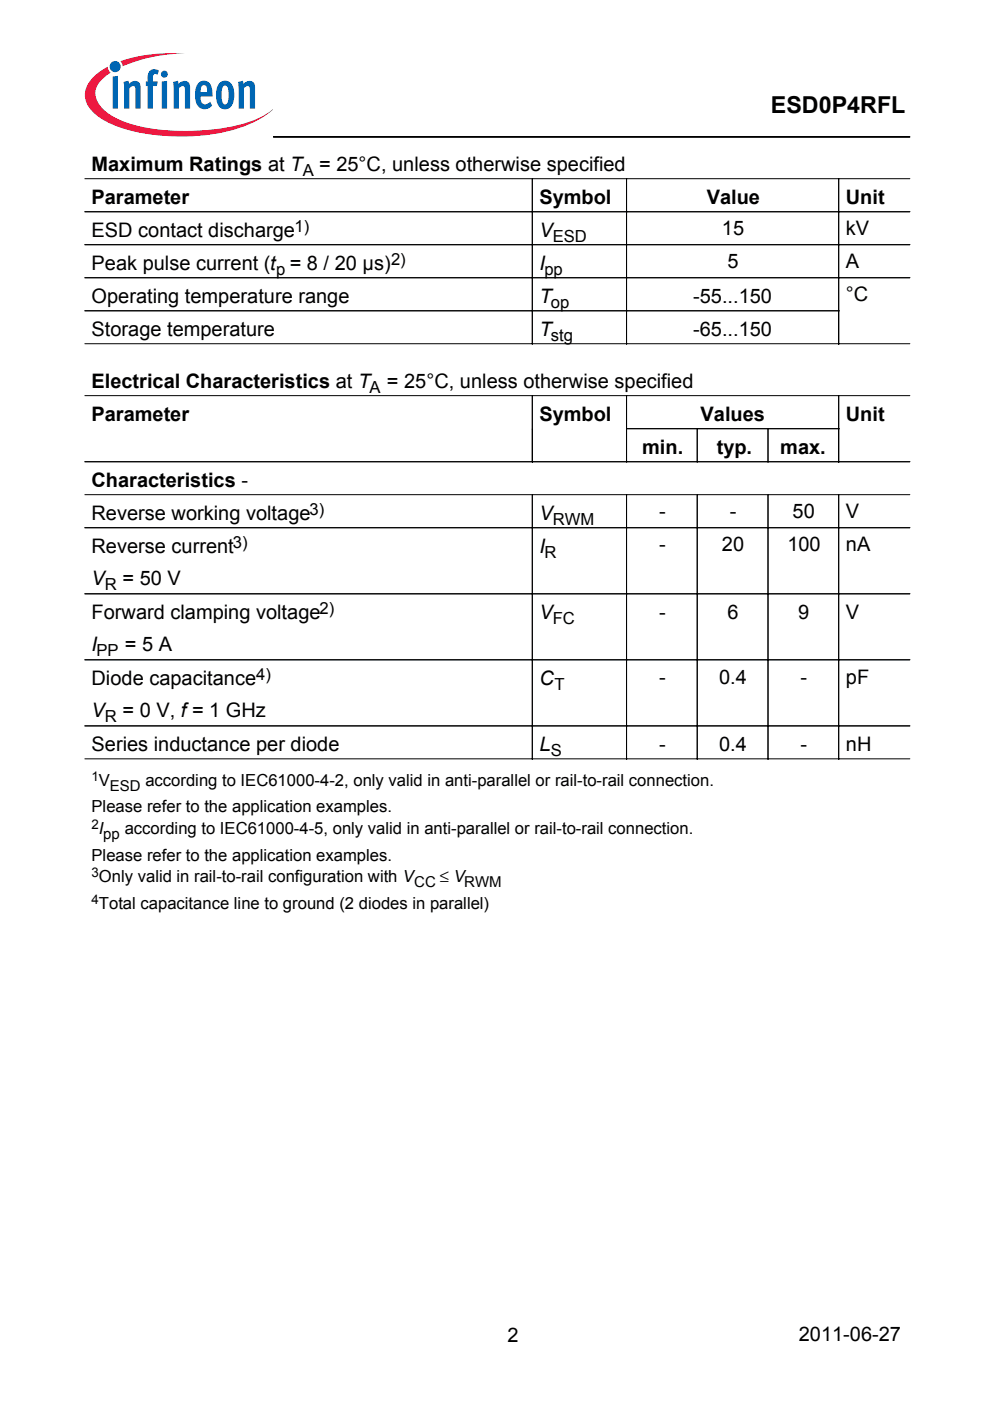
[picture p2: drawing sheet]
<svg xmlns="http://www.w3.org/2000/svg" width="210mm" height="297mm" viewBox="0 0 210 297" stroke-linecap="round" stroke-linejoin="round" font-family="sans-serif">
<defs><g id="words">
<text font-size="4.9" x="163.4" y="23.9">ESD0P4RFL</text>
<g font-size="4.2">
<text x="19.4" y="36.3">Maximum Ratings at T</text>
<text x="67.7" y="36.3">= 25°C, unless otherwise specified</text>
<text x="19.4" y="43.3">Parameter</text>
<text x="114.4" y="43.3">Symbol</text>
<text x="149.9" y="43.3">Value</text>
<text x="179.3" y="43.3">Unit</text>
<text x="19.4" y="50.3">ESD contact discharge</text>
<text x="114.4" y="50.3">V</text>
<text x="153.1" y="49.9">15</text>
<text x="179.3" y="49.9">kV</text>
<text x="19.4" y="57.3">Peak pulse current (t = 8 / 20 µs)</text>
<text x="114.4" y="57.3">I</text>
<text x="154.3" y="56.9">5</text>
<text x="179.3" y="56.9">A</text>
<text x="19.4" y="64.3">Operating temperature range</text>
<text x="114.4" y="64.3">T</text>
<text x="147" y="64.3">-55...150</text>
<text x="179.3" y="63.9">°C</text>
<text x="19.4" y="71.3">Storage temperature</text>
<text x="114.4" y="71.3">T</text>
<text x="147" y="71.3">-65...150</text>
<text x="19.4" y="82.3">Electrical Characteristics at T</text>
<text x="82" y="82.3">= 25°C, unless otherwise specified</text>
<text x="19.4" y="89.3">Parameter</text>
<text x="114.4" y="89.3">Symbol</text>
<text x="148.5" y="89.3">Values</text>
<text x="179.3" y="89.3">Unit</text>
<text x="136.2" y="96.3">min.</text>
<text x="152" y="96.3">typ.</text>
<text x="165.4" y="96.3">max.</text>
<text x="19.4" y="103.3">Characteristics -</text>
<text x="19.4" y="110.3">Reverse working voltage</text>
<text x="114.4" y="110.3">V</text>
<text x="139.8" y="109.9">-</text>
<text x="154.7" y="109.9">-</text>
<text x="168" y="109.9">50</text>
<text x="179.3" y="109.9">V</text>
<text x="19.4" y="117.3">Reverse current</text>
<text x="114.4" y="117.3">I</text>
<text x="139.8" y="116.9">-</text>
<text x="153.1" y="116.9">20</text>
<text x="166.9" y="116.9">100</text>
<text x="179.3" y="116.9">nA</text>
<text x="19.4" y="124">V</text>
<text x="26" y="124">= 50 V</text>
<text x="19.4" y="131.3">Forward clamping voltage</text>
<text x="114.4" y="131.3">V</text>
<text x="139.8" y="131.3">-</text>
<text x="154.3" y="131.3">6</text>
<text x="169.2" y="131.3">9</text>
<text x="179.3" y="131.3">V</text>
<text x="19.4" y="138">I</text>
<text x="26.5" y="138">= 5 A</text>
<text x="19.4" y="145.3">Diode capacitance</text>
<text x="114.4" y="145.3">C</text>
<text x="139.8" y="144.9">-</text>
<text x="152.5" y="144.9">0.4</text>
<text x="169.8" y="144.9">-</text>
<text x="179.3" y="144.9">pF</text>
<text x="19.4" y="152">V</text>
<text x="26" y="152">= 0 V, f= 1 GHz</text>
<text x="19.4" y="159.3">Series inductance per diode</text>
<text x="114.4" y="159.3">L</text>
<text x="139.8" y="159.3">-</text>
<text x="152.5" y="159.3">0.4</text>
<text x="169.8" y="159.3">-</text>
<text x="179.3" y="159.3">nH</text>
<text x="107.6" y="284.6">2</text>
<text x="169.4" y="284.3">2011-06-27</text>
</g>
<g font-size="3.5">
<text x="64.2" y="37.3">A</text>
<text x="62.4" y="49.2">1)</text>
<text x="117.2" y="51.3">ESD</text>
<text x="58.6" y="58.3">p</text>
<text x="82.9" y="56.2">2)</text>
<text x="115.4" y="58.3">pp</text>
<text x="116.8" y="65.3">op</text>
<text x="116.8" y="72.3">stg</text>
<text x="78.3" y="83.3">A</text>
<text x="65.6" y="109.2">3)</text>
<text x="117.2" y="111.3">RWM</text>
<text x="49.4" y="116.2">3)</text>
<text x="115.4" y="118.3">R</text>
<text x="22.2" y="125.1">R</text>
<text x="67.7" y="130.2">2)</text>
<text x="117.2" y="132.3">FC</text>
<text x="20.5" y="139">PP</text>
<text x="54.3" y="144.2">4)</text>
<text x="117.5" y="146.3">T</text>
<text x="22.2" y="153.1">R</text>
<text x="116.8" y="160.3">S</text>
<text x="21" y="166.6">V</text>
<text x="30.8" y="166.6">according to IEC61000-4-2, only valid in anti-parallel or rail-to-rail connection.</text>
<text x="19.4" y="172.2">Please refer to the application examples.</text>
<text x="21" y="176.8">I</text>
<text x="26.4" y="176.8">according to IEC61000-4-5, only valid in anti-parallel or rail-to-rail connection.</text>
<text x="19.4" y="182.5">Please refer to the application examples.</text>
<text x="21" y="187">Only valid in rail-to-rail configuration with V</text>
<text x="93.3" y="187">≤ V</text>
<text x="21" y="192.7">Total capacitance line to ground (2 diodes in parallel)</text>
</g>
<g font-size="3.2">
<text x="23.3" y="167.6">ESD</text>
<text x="21.9" y="177.9">pp</text>
<text x="87.8" y="188.1">CC</text>
<text x="98.4" y="188.1">RWM</text>
</g>
<g font-size="2.8">
<text x="19.4" y="165.5">1</text>
<text x="19.4" y="175.7">2</text>
<text x="19.4" y="186">3</text>
<text x="19.4" y="191.6">4</text>
</g>
</g></defs>
<path d="M58 29h134.9M58 29.1h134.9" fill="none" stroke="#000" stroke-width=".21"/>
<circle cx="24.4" cy="14.1" r="1.18" fill="#0066b3"/>
<g fill="#ed1941">
<path d="M25.5 13l.9-.3a34.7 34.7 0 0 1 12.9-1.3 34 34 0 0 0-12.6 2.4l-.7 .3-.1-.6z"/>
<path d="M19.5 16.6a12 12 0 0 1 3.3-2.5 1.61 1.61 0 0 0 .7 1.3l-.8 .5a5 5 0 0 0-2.5 4.1 6.5 6.5 0 0 0 3.7 4.7 29.2 29.2 0 0 0 13.1 3 40.5 40.5 0 0 0 18.3-2.9l2.5-1.7a17.9 17.9 0 0 1-8.6 4.5 44.6 44.6 0 0 1-23.9-.6 12.9 12.9 0 0 1-6.4-4.2 4.7 4.7 0 0 1 .6-6.2z"/>
</g>
<g fill="#0066b3">
<path d="M23.9 16.2l1.1-.1v6.9h-1.1z"/>
<path d="M26.2 17.4l1-.3 .1 .7a1.31 1.31 0 0 1 1.6-.6 1.31 1.31 0 0 1 .9 1.4v4.4h-1.1v-4.2a.55 .55 0 0 0-.4-.6 .55 .55 0 0 0-.7 .3l-.2 .3v4.2h-1.1v-4.2z"/>
<path d="M31.8 15l.9-.3 1 .3-.3 .8-.3-.1a.44 .44 0 0 0-.6 .4l-.1 1.2h1.1l-.2 .9h-.9v4.8h-1.1v-4.8h-.4v-.9h.4v-.8a1.94 1.94 0 0 1 .5-1.5z"/>
<path d="M36.7 17.4l1-.3 .1 .7a1.31 1.31 0 0 1 1.6-.6 1.31 1.31 0 0 1 .9 1.4v4.4h-1.1v-4.2a.55 .55 0 0 0-.4-.6 .55 .55 0 0 0-.7 .3l-.2 .3v4.2h-1.1v-4.2z"/>
<path d="M50.5 17.4l1-.3 .1 .7a1.31 1.31 0 0 1 1.6-.6 1.31 1.31 0 0 1 .9 1.4v4.4h-1.1v-4.2a.55 .55 0 0 0-.5-.6 .55 .55 0 0 0-.6 .3l-.2 .3v4.2h-1.1v-4.2z"/>
<path d="M34.3 17.3l1.1-.1v5.8h-1.1zM34.1 15.7a.75 .75 0 0 1 1.5 0 .75 .75 0 0 1-1.5 0z"/>
<path d="M42.8 18.3l-.3 1.2h1.4v-.8a.61 .61 0 0 0-.4-.6 .61 .61 0 0 0-.7 .2zM42.1 17.5a1.71 1.71 0 0 1 1.9-.2 1.71 1.71 0 0 1 1 1.6l.1 1.6h-2.6a1.18 1.18 0 0 0 .3 1.2 1.18 1.18 0 0 0 1.2 .3l.5-.4 .5 .8a2.02 2.02 0 0 1-2.4 .6 2.02 2.02 0 0 1-1.2-2.1v-1.8l.3-.9z"/>
<path d="M47.4 18.3a4.6 4.6 0 0 0 0 3.7l.3 .1a1.42 1.42 0 0 0 .8-1.6v-.8a1.29 1.29 0 0 0-.8-1.6zM46.7 17.5a1.75 1.75 0 0 1 2.8 1.2l.2 1.4a2.96 2.96 0 0 1-1.4 3 1.83 1.83 0 0 1-2.4-1.8l-.1-1.2a3.7 3.7 0 0 1 .9-2.6z"/>
</g>
<g fill="none" stroke="#000" stroke-width=".21">
<path d="M18 37.9h174.9M112.9 38v35M132.8 38v35M177.8 38v35M18 44.9h174.9M18 51.9h174.9M18 58.9h174.9M18 65.9h159.9M18 72.9h174.9M18 83.9h174.9M18 97.9h174.9M112.9 84v14"/>
<path d="M132.8 84v14M132.9 90.9h45M147.8 91v7M162.8 91v7M177.8 84v14M18 104.9h174.9M18 111.9h174.9M112.9 105v56M132.8 105v56M147.8 105v56M162.8 105v56M177.8 105v56"/>
<path d="M18 125.9h174.9M18 139.9h174.9M18 153.9h174.9M18 160.9h174.9"/>
</g>
<use href="#words"/>
</svg>
